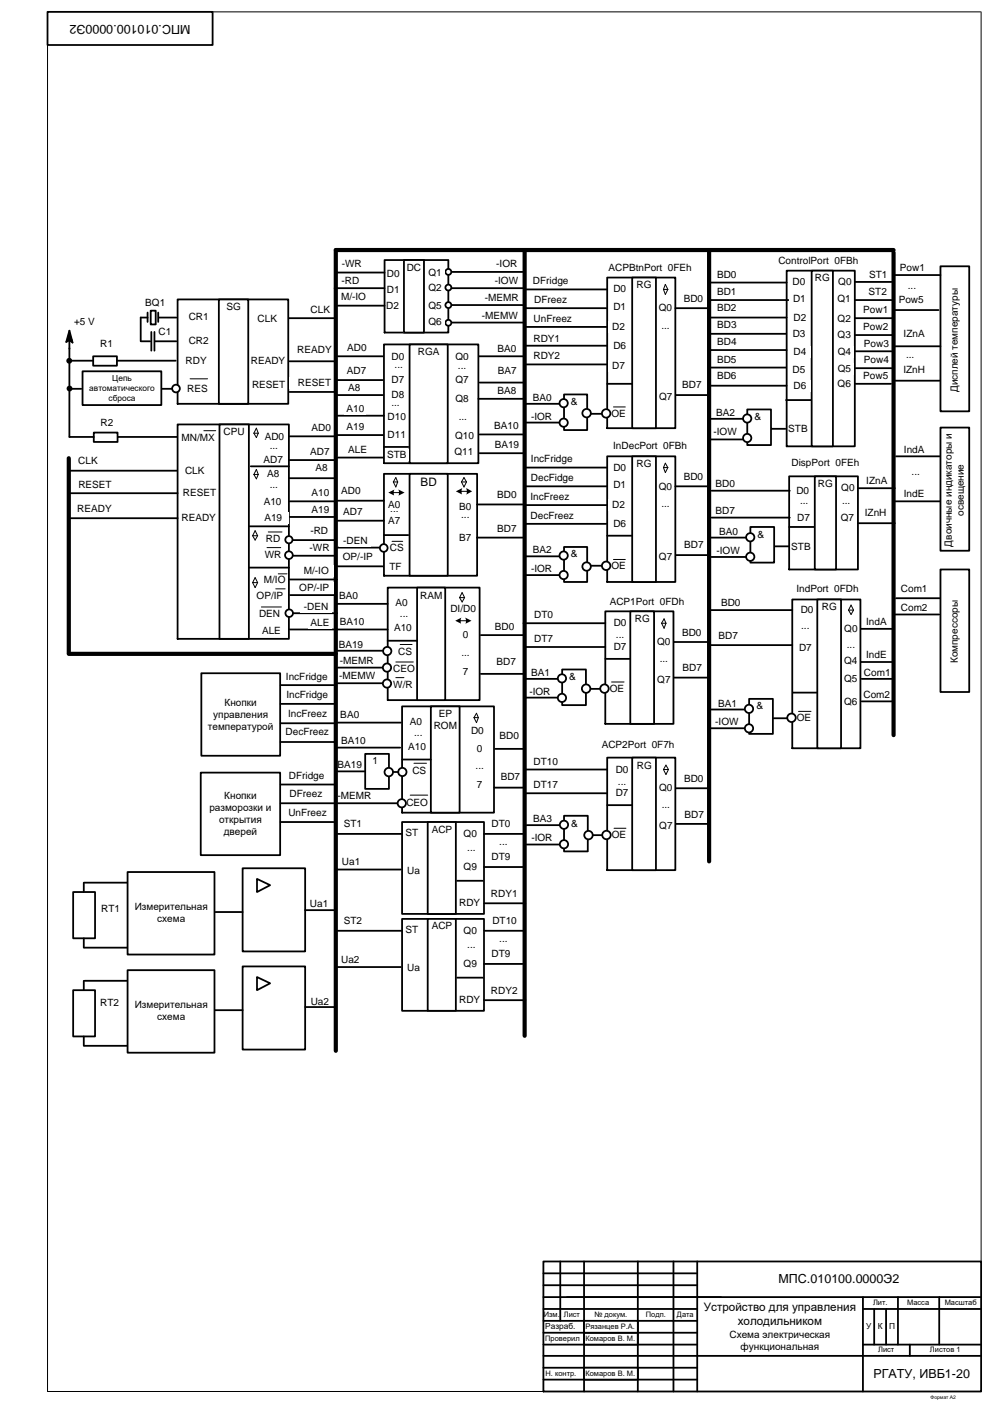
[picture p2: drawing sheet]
<svg xmlns="http://www.w3.org/2000/svg" width="420mm" height="594mm" viewBox="0 0 420 594" stroke-linecap="round" stroke-linejoin="round" font-family="sans-serif">
<defs><g id="words">
<g font-size="5.3">
<text x="80.6" y="10.4" transform="rotate(-180 80.6 10.4)">МПС.010100.0000Э2</text>
<text x="329.4" y="543.1">МПС.010100.0000Э2</text>
<text x="369.6" y="583.1">РГАТУ, ИВБ1-20</text>
</g>
<g font-size="4.9">
<text x="177.9" y="205.7">BD</text>
<text x="297.8" y="554.9">Устройство для управления</text>
<text x="312.1" y="560.9">холодильником</text>
</g>
<g font-size="4.2">
<text x="144.6" y="113.1">-WR</text>
<text x="210" y="112.9">-IOR</text>
<text x="329.3" y="111.8">ControlPort 0FBh</text>
<text x="163.7" y="117.1">D0</text>
<text x="172.1" y="114.6">DC</text>
<text x="181.3" y="116.6">Q1</text>
<text x="257.5" y="114.6">ACPBtnPort 0FEh</text>
<text x="303.4" y="117.8">BD0</text>
<text x="344.8" y="119.1">RG</text>
<text x="367.7" y="117.8">ST1</text>
<text x="380.8" y="114.6">Pow1</text>
<text x="144.5" y="120.1">-RD</text>
<text x="163.7" y="123.8">D1</text>
<text x="181.3" y="123.1">Q2</text>
<text x="209.4" y="120.1">-IOW</text>
<text x="225.5" y="120.1">DFridge</text>
<text x="259.5" y="123.7">D0</text>
<text x="269.3" y="122">RG</text>
<text x="303.4" y="124.8">BD1</text>
<text x="335.4" y="120.8">D0</text>
<text x="354.7" y="120.7">Q0</text>
<text x="367.5" y="125">ST2</text>
<text x="384.1" y="122.1">...</text>
<text x="61.5" y="129.6">BQ1</text>
<text x="95.8" y="131.1">SG</text>
<text x="144.3" y="127.1">M/-IO</text>
<text x="163.4" y="130.6">D2</text>
<text x="181.3" y="130.6">Q5</text>
<text x="205.1" y="127.6">-MEMR</text>
<text x="226" y="128.1">DFreez</text>
<text x="259.5" y="131.1">D1</text>
<text x="278.8" y="131.7">Q0</text>
<text x="289.3" y="127.8">BD0</text>
<text x="303.4" y="131.8">BD2</text>
<text x="335.5" y="127.8">D1</text>
<text x="354.3" y="127.8">Q1</text>
<text x="380.3" y="128.1">Pow5</text>
<text x="31.4" y="137.7">+5 V</text>
<text x="79.9" y="135.6">CR1</text>
<text x="109" y="136.2">CLK</text>
<text x="131.4" y="132.3">CLK</text>
<text x="181.3" y="137.6">Q6</text>
<text x="203.9" y="134.8">-MEMW</text>
<text x="225.8" y="136.1">UnFreez</text>
<text x="335.8" y="135.8">D2</text>
<text x="354.4" y="136.2">Q2</text>
<text x="365.3" y="132.7">Pow1</text>
<text x="67.1" y="141.8">C1</text>
<text x="259.1" y="139.6">D2</text>
<text x="279.9" y="139.1">...</text>
<text x="303.4" y="139">BD3</text>
<text x="335.4" y="142.8">D3</text>
<text x="354.4" y="143.3">Q3</text>
<text x="365.3" y="139.8">Pow2</text>
<text x="382.4" y="142.8">IZnA</text>
<text x="42.4" y="147">R1</text>
<text x="79.9" y="145.6">CR2</text>
<text x="125.8" y="149.2">READY</text>
<text x="146.9" y="148.7">AD0</text>
<text x="210.5" y="149.1">BA0</text>
<text x="225.7" y="144.8">RDY1</text>
<text x="259.5" y="147.6">D6</text>
<text x="303.4" y="146">BD4</text>
<text x="365.5" y="146.7">Pow3</text>
<text x="78.5" y="154.2">RDY</text>
<text x="106.1" y="154.2">READY</text>
<text x="165.7" y="152.2">D0</text>
<text x="166.9" y="155.7">...</text>
<text x="176.8" y="150.3">RGA</text>
<text x="192.7" y="152.2">Q0</text>
<text x="225.7" y="151.8">RDY2</text>
<text x="303.4" y="153.5">BD5</text>
<text x="335.8" y="150.3">D4</text>
<text x="354.5" y="150.2">Q4</text>
<text x="365.5" y="153.8">Pow4</text>
<text x="383.4" y="151.6">...</text>
<text x="146.8" y="158.2">AD7</text>
<text x="193.8" y="156.2">...</text>
<text x="210.6" y="158.1">BA7</text>
<text x="259.1" y="156.1">D7</text>
<text x="303.4" y="160.5">BD6</text>
<text x="335.3" y="157.8">D5</text>
<text x="354.5" y="157.3">Q5</text>
<text x="365.3" y="160.4">Pow5</text>
<text x="382.2" y="157.8">IZnH</text>
<text x="79.2" y="165.7">RES</text>
<text x="106.6" y="164.4">RESET</text>
<text x="126" y="163.2">RESET</text>
<text x="147.3" y="165.5">A8</text>
<text x="165.7" y="162.2">D7</text>
<text x="192.7" y="162.2">Q7</text>
<text x="210.5" y="166.6">BA8</text>
<text x="288.6" y="164.4">BD7</text>
<text x="335.8" y="164.8">D6</text>
<text x="354.4" y="163.9">Q6</text>
<text x="405.3" y="166" transform="rotate(-90 405.3 166)">Дисплей температуры</text>
<text x="165.6" y="171.8">...</text>
<text x="165.7" y="168.5">D8</text>
<text x="192.7" y="170.1">Q8</text>
<text x="225.4" y="169.7">BA0</text>
<text x="241.6" y="171.4">&amp;</text>
<text x="278.8" y="169.4">Q7</text>
<text x="146.6" y="174.3">A10</text>
<text x="164" y="177.8">D10</text>
<text x="194.1" y="177.6">...</text>
<text x="224.7" y="177.7">-IOR</text>
<text x="258.7" y="176.3">OE</text>
<text x="303.1" y="176.2">BA2</text>
<text x="319.3" y="177.9">&amp;</text>
<text x="42.5" y="180.2">R2</text>
<text x="94.6" y="184.2">CPU</text>
<text x="131.9" y="182.6">AD0</text>
<text x="146.6" y="181.8">A19</text>
<text x="164" y="185.3">D11</text>
<text x="192.5" y="185.6">Q10</text>
<text x="209.1" y="181.6">BA10</text>
<text x="301.9" y="184.2">-IOW</text>
<text x="333.5" y="182.8">STB</text>
<text x="76.8" y="186.6">MN/MX</text>
<text x="112" y="186.1">AD0</text>
<text x="114.1" y="190.1">...</text>
<text x="147.4" y="191.8">ALE</text>
<text x="209.3" y="189.6">BA19</text>
<text x="259.5" y="190.1">InDecPort 0FBh</text>
<text x="382.5" y="191.9">IndA</text>
<text x="33.1" y="196.6">CLK</text>
<text x="111.5" y="196.1">AD7</text>
<text x="131.2" y="192.6">AD7</text>
<text x="163.8" y="193.8">STB</text>
<text x="192.3" y="192.6">Q11</text>
<text x="224.7" y="195.7">IncFridge</text>
<text x="269.3" y="197.5">RG</text>
<text x="334.9" y="197.4">DispPort 0FEh</text>
<text x="78.3" y="200.6">CLK</text>
<text x="113" y="202.1">A8</text>
<text x="133.5" y="199.6">A8</text>
<text x="224.6" y="203.7">DecFidge</text>
<text x="259.5" y="199.2">D0</text>
<text x="289.3" y="203.3">BD0</text>
<text x="385.7" y="200.9">...</text>
<text x="33.2" y="206.6">RESET</text>
<text x="114.1" y="206.6">...</text>
<text x="144.4" y="209.1">AD0</text>
<text x="259.5" y="206.6">D1</text>
<text x="278.8" y="207.2">Q0</text>
<text x="302.7" y="206">BD0</text>
<text x="337" y="208.9">D0</text>
<text x="346" y="206.3">RG</text>
<text x="356" y="207.8">Q0</text>
<text x="366.5" y="204.9">IZnA</text>
<text x="77.4" y="210.1">RESET</text>
<text x="111.6" y="213.6">A10</text>
<text x="131.8" y="210.1">A10</text>
<text x="164.3" y="214.8">A0</text>
<text x="194.3" y="215.8">B0</text>
<text x="210.4" y="210.6">BD0</text>
<text x="224.5" y="211.7">IncFreez</text>
<text x="259.1" y="215.1">D2</text>
<text x="279.9" y="214.6">...</text>
<text x="338.5" y="213.4">...</text>
<text x="356.3" y="213.4">...</text>
<text x="382.4" y="210.5">IndE</text>
<text x="32.7" y="216.6">READY</text>
<text x="76.8" y="220.6">READY</text>
<text x="111.8" y="220.6">A19</text>
<text x="131.8" y="217.1">A19</text>
<text x="145.3" y="217.8">AD7</text>
<text x="164.3" y="221.8">A7</text>
<text x="165.1" y="216.8">...</text>
<text x="195.1" y="219.1">...</text>
<text x="224.5" y="219.7">DecFreez</text>
<text x="302.7" y="217.4">BD7</text>
<text x="337.3" y="220.4">D7</text>
<text x="355.7" y="220.4">Q7</text>
<text x="365.9" y="218.4">IZnH</text>
<text x="407.8" y="218.4" transform="rotate(-90 407.8 218.4)">освещение</text>
<text x="131.3" y="226.1">-RD</text>
<text x="210.4" y="225.1">BD7</text>
<text x="259.5" y="223.1">D6</text>
<text x="304.3" y="226.4">BA0</text>
<text x="320.6" y="227.6">&amp;</text>
<text x="112.5" y="229.6">RD</text>
<text x="131" y="233.1">-WR</text>
<text x="145.2" y="230.3">-DEN</text>
<text x="164.9" y="233.1">CS</text>
<text x="194.3" y="229.1">B7</text>
<text x="289.5" y="232.1">BD7</text>
<text x="334.8" y="232.9">STB</text>
<text x="402.7" y="231.3" transform="rotate(-90 402.7 231.3)">Двоичные индикаторы и</text>
<text x="112.1" y="236.1">WR</text>
<text x="145" y="237.1">OP/-IP</text>
<text x="225.4" y="234.2">BA2</text>
<text x="241.6" y="235.9">&amp;</text>
<text x="278.8" y="237.1">Q7</text>
<text x="303.2" y="234.4">-IOW</text>
<text x="128.6" y="243.1">M/-IO</text>
<text x="164.8" y="241.1">TF</text>
<text x="224.7" y="242.2">-IOR</text>
<text x="258.7" y="240.8">OE</text>
<text x="111.6" y="247">M/IO</text>
<text x="126.6" y="250.1">OP/-IP</text>
<text x="337" y="250.6">IndPort 0FDh</text>
<text x="381.2" y="250.8">Com1</text>
<text x="108.6" y="253.6">OP/IP</text>
<text x="143.5" y="253.6">BA0</text>
<text x="167.4" y="256.6">A0</text>
<text x="177.8" y="253.3">RAM</text>
<text x="258" y="255.9">ACP1Port 0FDh</text>
<text x="305.1" y="256.5">BD0</text>
<text x="109.6" y="261.3">DEN</text>
<text x="128.5" y="258.1">-DEN</text>
<text x="169.2" y="261.1">...</text>
<text x="190.6" y="259.1">DI/D0</text>
<text x="226.1" y="261.7">DT0</text>
<text x="268.6" y="263.4">RG</text>
<text x="338.8" y="259.4">D0</text>
<text x="347.7" y="258.4">RG</text>
<text x="381.2" y="258.8">Com2</text>
<text x="110.9" y="268.3">ALE</text>
<text x="131.4" y="264.8">ALE</text>
<text x="143.8" y="264.6">BA10</text>
<text x="166.7" y="267.1">A10</text>
<text x="209.4" y="266.6">BD0</text>
<text x="259.7" y="265.1">D0</text>
<text x="288.6" y="269.1">BD0</text>
<text x="339" y="266.1">...</text>
<text x="357.2" y="267.4">Q0</text>
<text x="366.5" y="264.5">IndA</text>
<text x="143.3" y="274.1">BA19</text>
<text x="195.8" y="270.1">0</text>
<text x="226.1" y="271.7">DT7</text>
<text x="259.7" y="275.1">D7</text>
<text x="260.6" y="270.1">...</text>
<text x="278.1" y="273">Q0</text>
<text x="304" y="270.3">BD7</text>
<text x="338.1" y="275.4">D7</text>
<text x="358.3" y="274.4">...</text>
<text x="143.8" y="280.8">-MEMR</text>
<text x="168.5" y="277.3">CS</text>
<text x="195.2" y="277.6">...</text>
<text x="210.1" y="281.6">BD7</text>
<text x="279.2" y="280.1">...</text>
<text x="357.2" y="281">Q4</text>
<text x="366.5" y="278.6">IndE</text>
<text x="405.3" y="280.7" transform="rotate(-90 405.3 280.7)">Компрессоры</text>
<text x="121" y="287.8">IncFridge</text>
<text x="143.5" y="287.6">-MEMW</text>
<text x="166.4" y="284.6">CEO</text>
<text x="195.8" y="285.6">7</text>
<text x="224.7" y="286.2">BA1</text>
<text x="240.9" y="287.9">&amp;</text>
<text x="288.8" y="284.1">BD7</text>
<text x="365.5" y="286.2">Com1</text>
<text x="166.4" y="291.1">W/R</text>
<text x="258" y="292.8">OE</text>
<text x="278.1" y="289.1">Q7</text>
<text x="357.2" y="288.7">Q5</text>
<text x="95" y="298.7">Кнопки</text>
<text x="121.2" y="295.3">IncFridge</text>
<text x="224" y="294.2">-IOR</text>
<text x="303.8" y="299">BA1</text>
<text x="357.2" y="298.5">Q6</text>
<text x="365.4" y="295.3">Com2</text>
<text x="90.2" y="303.8">управления</text>
<text x="121.9" y="303.3">IncFreez</text>
<text x="144" y="303.8">BA0</text>
<text x="185.6" y="303.6">EP</text>
<text x="320" y="300.2">&amp;</text>
<text x="337.1" y="305.2">OE</text>
<text x="88" y="308.8">температурой</text>
<text x="120.8" y="311.3">DecFreez</text>
<text x="173.4" y="306.8">A0</text>
<text x="175.2" y="311.3">...</text>
<text x="183.5" y="308.7">ROM</text>
<text x="199.3" y="310.6">D0</text>
<text x="302.6" y="307.1">-IOW</text>
<text x="144.3" y="314.8">BA10</text>
<text x="172.7" y="317.3">A10</text>
<text x="211.4" y="312.8">BD0</text>
<text x="254.6" y="316.5">ACP2Port 0F7h</text>
<text x="157.6" y="323.5">1</text>
<text x="201.8" y="318.1">0</text>
<text x="225.7" y="323.6">DT10</text>
<text x="122.2" y="329.8">DFridge</text>
<text x="142.8" y="325.3">BA19</text>
<text x="174.5" y="327.6">CS</text>
<text x="201.2" y="325.6">...</text>
<text x="260.5" y="327.1">D0</text>
<text x="269.4" y="325.3">RG</text>
<text x="201.8" y="333.6">7</text>
<text x="211.9" y="330.3">BD7</text>
<text x="225.7" y="333.6">DT17</text>
<text x="261.5" y="332.1">...</text>
<text x="278.9" y="335">Q0</text>
<text x="289.4" y="331.1">BD0</text>
<text x="94.9" y="338.2">Кнопки</text>
<text x="122.6" y="337.3">DFreez</text>
<text x="142.8" y="338.1">-MEMR</text>
<text x="172" y="341.3">CEO</text>
<text x="260.5" y="337.1">D7</text>
<text x="88.6" y="343.2">разморозки и</text>
<text x="122" y="345.3">UnFreez</text>
<text x="280" y="342">...</text>
<text x="289.6" y="346.1">BD7</text>
<text x="92.7" y="348.3">открытия</text>
<text x="94.7" y="353.4">дверей</text>
<text x="145.5" y="349.9">ST1</text>
<text x="171.5" y="353.9">ST</text>
<text x="182.6" y="352.4">ACP</text>
<text x="208" y="350.1">DT0</text>
<text x="225.5" y="348.1">BA3</text>
<text x="241.7" y="349.9">&amp;</text>
<text x="278.9" y="351">Q7</text>
<text x="196.2" y="354.1">Q0</text>
<text x="211.2" y="357.6">...</text>
<text x="224.8" y="356.1">-IOR</text>
<text x="258.9" y="354.8">OE</text>
<text x="197.7" y="360.1">...</text>
<text x="208" y="364.1">DT9</text>
<text x="144.7" y="366.1">Ua1</text>
<text x="172.3" y="369.9">Ua</text>
<text x="196.2" y="368.4">Q9</text>
<text x="194.3" y="383.6">RDY</text>
<text x="207.7" y="379.6">RDY1</text>
<text x="42.9" y="386.1">RT1</text>
<text x="57" y="385.4">Измерительная</text>
<text x="131.1" y="384.1">Ua1</text>
<text x="66.5" y="390.4">схема</text>
<text x="145.5" y="390.9">ST2</text>
<text x="171.5" y="394.9">ST</text>
<text x="182.6" y="393.4">ACP</text>
<text x="196.2" y="395.2">Q0</text>
<text x="208.3" y="391.2">DT10</text>
<text x="197.7" y="401.2">...</text>
<text x="211.2" y="398.7">...</text>
<text x="144.3" y="407.5">Ua2</text>
<text x="208" y="405.2">DT9</text>
<text x="172.3" y="410.9">Ua</text>
<text x="196.2" y="409.4">Q9</text>
<text x="42.4" y="426">RT2</text>
<text x="131.5" y="425.4">Ua2</text>
<text x="194.3" y="424.7">RDY</text>
<text x="207.7" y="420.7">RDY2</text>
<text x="57" y="426.9">Измерительная</text>
<text x="66.5" y="431.9">схема</text>
<text x="308.7" y="566.2">Схема электрическая</text>
<text x="313.4" y="571.2">функциональная</text>
</g>
<g font-size="3.5">
<text x="47.5" y="161.1">Цепь</text>
<text x="37.8" y="165.3">автоматического</text>
<text x="45.9" y="169.6">сброса</text>
<text x="230.7" y="562.6">Разраб.</text>
<text x="366.5" y="562.6">У</text>
<text x="371.5" y="562.6">К</text>
<text x="376.2" y="562.6">П</text>
</g>
<g font-size="3.2">
<text x="230.1" y="557.5">Изм.</text>
<text x="238.6" y="557.5">Лист</text>
<text x="251.5" y="557.5">№ докум.</text>
<text x="273.2" y="557.5">Подп.</text>
<text x="286.4" y="557.5">Дата</text>
<text x="369.4" y="552.5">Лит.</text>
<text x="383.8" y="552.5">Масса</text>
<text x="399.7" y="552.5">Масштаб</text>
<text x="247.7" y="562.5">Рязанцев Р.А.</text>
<text x="230.7" y="567.5">Проверил</text>
<text x="247.7" y="567.5">Комаров В. М.</text>
<text x="371.5" y="572.5">Лист</text>
<text x="393.5" y="572.5">Листов 1</text>
<text x="230.8" y="582.5">Н. контр.</text>
<text x="247.7" y="582.5">Комаров В. М.</text>
</g>
<text font-size="2.1" x="393.7" y="592.1">Формат А2</text>
</g></defs>
<path d="M122.2 184.7h20.1M122.5 194.7h19.8M122.2 212.2h19.9M122.5 218.8h19.6M105.6 222.8h16.6M122.2 235.2h20.1M122.5 228.6h19.3M122.5 259.6h20.1M122.8 251.9h19.5" fill="none" stroke="#000" stroke-width=".76"/>
<path d="M29.1 193.9v82.6" fill="none" stroke="#000" stroke-width="1.8"/>
<g fill="#fff">
<path d="M104 150.5h18.8v5.1h-18.8z" fill-rule="evenodd"/>
<path d="M102.7 160.6h21.9v5h-21.9z" fill-rule="evenodd"/>
<path d="M76.7 150.5h12.5v5.1h-12.5z" fill-rule="evenodd"/>
<path d="M75.9 161.9h15.1v5.1h-15.1z" fill-rule="evenodd"/>
<path d="M76.5 141.8h15v5h-15z" fill-rule="evenodd"/>
<path d="M76.5 131.8h15v5h-15z" fill-rule="evenodd"/>
</g>
<path d="M75.1 126.7h46.9v44.2h-46.9z" fill="none" stroke="#000" stroke-width=".76"/>
<path d="M92.6 126.7h12.4v44.2h-12.4z" fill-rule="evenodd" fill="#fff"/>
<path d="M59.5 134.4v9.8M67.2 134.4h7.4M92.6 126.7h12.4v44.2h-12.4zM49.5 152.7h24.8M59.5 144.5h4M64 140.5v7.9M65.4 140.5v7.9M65.6 144.5h9M122.5 152.9h19.8M64 164.6h10.1M122.5 165.9h19.6" fill="none" stroke="#000" stroke-width=".76"/>
<path d="M80.4 160.3h7.4" fill="none" stroke="#000" stroke-width=".42"/>
<path d="M63.8 131.5h2.1v5.8h-2.1z" fill-rule="evenodd" fill="#fff"/>
<path d="M59.5 134.4h2.9M62.4 132.3v4M63.8 131.5h2.1v5.8h-2.1zM66.9 132.3v4" fill="none" stroke="#000" stroke-width=".76"/>
<circle cx="74.5" cy="164.5" r="1.63" fill="#fff"/>
<circle cx="74.5" cy="164.5" r="1.63" fill="none" stroke="#000" stroke-width=".76"/>
<g fill="#fff">
<path d="M107.7 257.4h12.9v5.1h-12.9z" fill-rule="evenodd"/>
<path d="M107.7 249.8h13.2v5h-13.2z" fill-rule="evenodd"/>
<path d="M109.8 209.8h11.1v5h-11.1z" fill-rule="evenodd"/>
<path d="M109.3 198.2h12.7v5h-12.7z" fill-rule="evenodd"/>
<path d="M109.3 192.4h12.7v5h-12.7z" fill-rule="evenodd"/>
<path d="M109.8 182.3h12.4v5h-12.4z" fill-rule="evenodd"/>
<path d="M109.8 264.6h10.1v5h-10.1z" fill-rule="evenodd"/>
<path d="M109.3 243.2h13.7v5h-13.7z" fill-rule="evenodd"/>
<path d="M109.8 225.7h11.6v5h-11.6z" fill-rule="evenodd"/>
<path d="M109.8 232.3h11.6v5h-11.6z" fill-rule="evenodd"/>
<path d="M75.7 216.7h16.6v5h-16.6z" fill-rule="evenodd"/>
<path d="M76.5 206.4h16.1v5h-16.1z" fill-rule="evenodd"/>
<path d="M75.1 182.8h17.5v5.1h-17.5z" fill-rule="evenodd"/>
</g>
<path d="M75.1 179.7h47.1v90.7h-47.1z" fill="none" stroke="#000" stroke-width=".76"/>
<path d="M92.9 179.7h12.4v90.7h-12.4z" fill-rule="evenodd" fill="#fff"/>
<path d="M92.9 179.7h12.4v90.7h-12.4z" fill="none" stroke="#000" stroke-width=".76"/>
<path d="M86.3 182.3h5" fill="none" stroke="#000" stroke-width=".42"/>
<g fill="#fff">
<circle cx="122.4" cy="228.3" r=".39"/>
<circle cx="122.4" cy="234.8" r=".39"/>
<circle cx="122.4" cy="260" r=".5"/>
</g>
<circle cx="122.4" cy="260" r=".5" fill="none" stroke="#000" stroke-width=".76"/>
<path d="M110.6 256.9h8.5M116.7 249.2h3.9M117.7 242.9h3.7" fill="none" stroke="#000" stroke-width=".42"/>
<circle cx="122.2" cy="228.4" r="1.53" fill="#fff"/>
<circle cx="122.2" cy="228.4" r="1.53" fill="none" stroke="#000" stroke-width=".76"/>
<circle cx="122.2" cy="235" r="1.63" fill="#fff"/>
<circle cx="122.2" cy="235" r="1.63" fill="none" stroke="#000" stroke-width=".76"/>
<circle cx="122.4" cy="259.5" r="1.6" fill="#fff"/>
<g fill="none" stroke="#000" stroke-width=".76">
<path d="M122.2 134.7h20.1"/>
<circle cx="122.4" cy="259.5" r="1.6"/>
</g>
<path d="M29.1 276.8h113" fill="none" stroke="#000" stroke-width="1.8"/>
<g fill="#fff">
<path d="M76.7 196.8h11.4v5.1h-11.4z" fill-rule="evenodd"/>
<path d="M39.4 150.8h10.1v4h-10.1z" fill-rule="evenodd"/>
</g>
<path d="M39.4 150.8h10.1v4h-10.1z" fill="none" stroke="#000" stroke-width=".76"/>
<path d="M34.9 157.2h33.4v14.2h-33.4z" fill-rule="evenodd" fill="#fff"/>
<path d="M29.4 140l1.3 5-1.3-1.1-1.4 .8zM29 143.5h1.1a.54 .54 0 0 1-.5 .6 .54 .54 0 0 1-.6-.6zM29.4 140.8v44.1M29.4 141.6l-.8 2.9M29.4 141.3l1 3.2M29.4 143.9l.8 .3M29.4 142.9l.2 .5M29.4 152.7h10M34.9 157.2h33.4v14.2h-33.4zM29.4 164.6h5M49.7 184.9h25.2" fill="none" stroke="#000" stroke-width=".76"/>
<g fill="#000">
<path d="M29 143.5h1.1a.54 .54 0 0 1-.5 .6 .54 .54 0 0 1-.6-.6z" fill-rule="evenodd"/>
<circle cx="29.3" cy="152.7" r="1.24"/>
<circle cx="29.4" cy="164.5" r="1.24"/>
</g>
<path d="M39.7 183.1h10v4h-10z" fill-rule="evenodd" fill="#fff"/>
<path d="M29.4 184.9h10.3M39.7 183.1h10v4h-10z" fill="none" stroke="#000" stroke-width=".76"/>
<g fill="#fff">
<path d="M123.6 145.5h19v5h-19z" fill-rule="evenodd"/>
<path d="M122.2 159.5h22v5.1h-22z" fill-rule="evenodd"/>
<path d="M129.6 128.6h12v5h-12z" fill-rule="evenodd"/>
</g>
<path d="M142.1 105.8v339" fill="none" stroke="#000" stroke-width="1.8"/>
<path d="M28.8 199.2h46.1M28.8 208.8h46.3M29.1 219.3h46" fill="none" stroke="#000" stroke-width=".76"/>
<g fill="#fff">
<path d="M31 192.9h12.7v5h-12.7z" fill-rule="evenodd"/>
<path d="M31.5 202.7h17.7v5h-17.7z" fill-rule="evenodd"/>
<path d="M31.5 212.7h16.9v5.1h-16.9z" fill-rule="evenodd"/>
</g>
<path d="M122.5 266.4h19.8" fill="none" stroke="#000" stroke-width=".76"/>
<g fill="#fff">
<path d="M124.6 246.3h16.7v5.1h-16.7z" fill-rule="evenodd"/>
<path d="M127 254.3h13.2v5h-13.2z" fill-rule="evenodd"/>
</g>
<path d="M122.5 245.3h20.1" fill="none" stroke="#000" stroke-width=".76"/>
<g fill="#fff">
<path d="M126.5 239.2h14.8v5h-14.8z" fill-rule="evenodd"/>
<path d="M130.4 261.1h9.8v4.8h-9.8z" fill-rule="evenodd"/>
</g>
<path d="M106.1 197.4h16.1M105.6 240.2h16.6" fill="none" stroke="#000" stroke-width=".76"/>
<path d="M107.4 183.4l1.1-2.2 .8 2.2M107.4 183.4l1.1 1.8 .8-1.8M107.4 183.4h1.9" fill="none" stroke="#000" stroke-width=".42"/>
<path d="M109.3 216.7h12.7v5h-12.7z" fill-rule="evenodd" fill="#fff"/>
<path d="M107.4 200.8l1.1-2.1 .8 2.1M107.4 200.8l1.1 1.9 .8-1.9M107.4 200.8h1.9" fill="none" stroke="#000" stroke-width=".42"/>
<path d="M122.2 202.4h20.1" fill="none" stroke="#000" stroke-width=".76"/>
<g fill="#fff">
<path d="M130.7 222.2h9v5.1h-9z" fill-rule="evenodd"/>
<path d="M130.2 229.7h10.3v4.5h-10.3z" fill-rule="evenodd"/>
<path d="M131 213.3h9.2v5h-9.2z" fill-rule="evenodd"/>
<path d="M131 206.4h9v5h-9z" fill-rule="evenodd"/>
<path d="M131.5 195.8h9v5h-9z" fill-rule="evenodd"/>
<path d="M131.2 178.9h9.6v5h-9.6z" fill-rule="evenodd"/>
<path d="M129.9 188.9h10.9v4.8h-10.9z" fill-rule="evenodd"/>
</g>
<path d="M106.9 226.7l1-2.1 1.1 2.1M106.9 226.7l1 1.9 1.1-1.9M106.9 226.7h2.1M106.9 246.6l1-2.1 1.1 2.1M106.9 246.6l1 2.1 1.1-2.1M106.9 246.6h2.1" fill="none" stroke="#000" stroke-width=".42"/>
<path d="M85.2 285h33.3v34.9h-33.3z" fill-rule="evenodd" fill="#fff"/>
<path d="M85.2 285h33.3v34.9h-33.3zM118.8 290h23.3" fill="none" stroke="#000" stroke-width=".76"/>
<path d="M120.1 283.9h19.6v5h-19.6z" fill-rule="evenodd" fill="#fff"/>
<path d="M118.8 297.9h23.3" fill="none" stroke="#000" stroke-width=".76"/>
<path d="M120.1 291.6h19.9v5h-19.9z" fill-rule="evenodd" fill="#fff"/>
<path d="M118.8 306.1h23.5" fill="none" stroke="#000" stroke-width=".76"/>
<path d="M120.1 299.5h20.1v5h-20.1z" fill-rule="evenodd" fill="#fff"/>
<path d="M118.8 314.1h23.5" fill="none" stroke="#000" stroke-width=".76"/>
<path d="M120.1 307.4h19.9v5.1h-19.9z" fill-rule="evenodd" fill="#fff"/>
<path d="M113 231.8h5.8M113.5 225.2h5.8" fill="none" stroke="#000" stroke-width=".42"/>
<path d="M35.7 373.6h19.9M35.7 401.1h19.9" fill="none" stroke="#000" stroke-width=".76"/>
<path d="M31 377.6h9.2v19.5h-9.2z" fill-rule="evenodd" fill="#fff"/>
<path d="M31 377.6h9.2v19.5h-9.2zM35.5 373.6v4M35.5 397.1v4" fill="none" stroke="#000" stroke-width=".76"/>
<path d="M54 369.1h36.8v34.9h-36.8z" fill-rule="evenodd" fill="#fff"/>
<path d="M54 369.1h36.8v34.9h-36.8z" fill="none" stroke="#000" stroke-width=".76"/>
<path d="M102.7 367.5h26.4v35.2h-26.4z" fill-rule="evenodd" fill="#fff"/>
<path d="M102.7 367.5h26.4v35.2h-26.4zM91 386h11.7" fill="none" stroke="#000" stroke-width=".76"/>
<path d="M108.7 372l5.6 2.6-5.6 3z" fill="#fff"/>
<path d="M108.7 372l5.6 2.6-5.6 3z" fill="none" stroke="#000" stroke-width=".76"/>
<path d="M170.1 347.9h34.7v38.9h-34.7z" fill-rule="evenodd" fill="#fff"/>
<path d="M170.1 347.9h34.7v38.9h-34.7z" fill="none" stroke="#000" stroke-width=".76"/>
<path d="M181 347.9h11.9v38.9h-11.9z" fill-rule="evenodd" fill="#fff"/>
<path d="M188.6 115.1h33.1M190.8 122h31.2M142.9 353h27M181 347.9h11.9v38.9h-11.9zM205.1 353h16.9M193.4 372.8h10.9M205.1 367h16.9M129.1 385.2h13M205.1 382.3h17.1" fill="none" stroke="#000" stroke-width=".76"/>
<path d="M222 106.1v332.3" fill="none" stroke="#000" stroke-width="1.8"/>
<g fill="#fff">
<path d="M179.1 127h10.1v4.8h-10.1z" fill-rule="evenodd"/>
<path d="M179.1 119.3h10.1v5.1h-10.1z" fill-rule="evenodd"/>
<path d="M161.9 127h8.5v4.8h-8.5z" fill-rule="evenodd"/>
<path d="M162.7 120.1h7.4v5h-7.4z" fill-rule="evenodd"/>
<path d="M162.2 113.5h8.5v4.8h-8.5z" fill-rule="evenodd"/>
</g>
<path d="M162.7 110.1h27v30.7h-27z" fill="none" stroke="#000" stroke-width=".76"/>
<path d="M170.9 110.1h8.5v30.7h-8.5z" fill-rule="evenodd" fill="#fff"/>
<path d="M170.9 110.1h8.5v30.7h-8.5zM191 136.5h31M191.3 129.1h30.4" fill="none" stroke="#000" stroke-width=".76"/>
<circle cx="189.7" cy="115.1" r="1.25" fill="#fff"/>
<circle cx="189.7" cy="115.1" r="1.25" fill="none" stroke="#000" stroke-width=".76"/>
<circle cx="189.7" cy="121.7" r="1.25" fill="#fff"/>
<circle cx="189.7" cy="121.7" r="1.25" fill="none" stroke="#000" stroke-width=".76"/>
<circle cx="189.7" cy="129.1" r="1.25" fill="#fff"/>
<circle cx="189.7" cy="129.1" r="1.25" fill="none" stroke="#000" stroke-width=".76"/>
<circle cx="189.7" cy="136.6" r="1.25" fill="#fff"/>
<circle cx="189.7" cy="136.6" r="1.25" fill="none" stroke="#000" stroke-width=".76"/>
<g fill="#fff">
<path d="M143.7 116.4h9.2v5h-9.2z" fill-rule="evenodd"/>
<path d="M143.7 109.5h10.3v4.5h-10.3z" fill-rule="evenodd"/>
<path d="M143.1 123.3h13v5h-13z" fill-rule="evenodd"/>
</g>
<path d="M141.8 115.4h20.9M141.6 122h21.1M142.1 129.4h20.6" fill="none" stroke="#000" stroke-width=".76"/>
<g fill="#fff">
<path d="M180.2 133.9h7.9v5h-7.9z" fill-rule="evenodd"/>
<path d="M180.2 113h7.9v5h-7.9z" fill-rule="evenodd"/>
<path d="M190.5 148.4h10.1v5.1h-10.1z" fill-rule="evenodd"/>
<path d="M190.5 158.5h10.1v5h-10.1z" fill-rule="evenodd"/>
<path d="M190.8 173.8h10v5.1h-10z" fill-rule="evenodd"/>
<path d="M164.3 151.9h8.7v5h-8.7z" fill-rule="evenodd"/>
</g>
<path d="M162.5 145.8h39.9v50.3h-39.9z" fill="none" stroke="#000" stroke-width=".76"/>
<path d="M173.3 145.8h16.1v50.3h-16.1z" fill-rule="evenodd" fill="#fff"/>
<path d="M173.3 145.8h16.1v50.3h-16.1z" fill="none" stroke="#000" stroke-width=".76"/>
<g fill="#fff">
<path d="M164.3 148.4h7.9v5.1h-7.9z" fill-rule="evenodd"/>
<path d="M164.3 158.5h7.9v5h-7.9z" fill-rule="evenodd"/>
<path d="M164.3 164.6h7.9v5h-7.9z" fill-rule="evenodd"/>
<path d="M163.2 174.1h9.3v5h-9.3z" fill-rule="evenodd"/>
</g>
<path d="M142.9 150.8h19" fill="none" stroke="#000" stroke-width=".76"/>
<path d="M146 145h9.8v5h-9.8z" fill-rule="evenodd" fill="#fff"/>
<path d="M142.3 160.9h19.6" fill="none" stroke="#000" stroke-width=".76"/>
<path d="M145.3 154.5h11.1v5h-11.1z" fill-rule="evenodd" fill="#fff"/>
<path d="M142.9 167.2h19" fill="none" stroke="#000" stroke-width=".76"/>
<g fill="#fff">
<path d="M145.3 161.7h9v5h-9z" fill-rule="evenodd"/>
<path d="M163.2 181.5h9.3v5h-9.3z" fill-rule="evenodd"/>
</g>
<path d="M142.3 175.9h20.2" fill="none" stroke="#000" stroke-width=".76"/>
<path d="M145.8 170.7h9v5h-9z" fill-rule="evenodd" fill="#fff"/>
<path d="M141.8 184.1h20.4" fill="none" stroke="#000" stroke-width=".76"/>
<g fill="#fff">
<path d="M145.5 178.1h9.5v5h-9.5z" fill-rule="evenodd"/>
<path d="M163 190h9.8v5h-9.8z" fill-rule="evenodd"/>
</g>
<path d="M142.6 193.7h19.3M162.5 189.2h10.3" fill="none" stroke="#000" stroke-width=".76"/>
<g fill="#fff">
<path d="M146.3 188.1h10.1v5h-10.1z" fill-rule="evenodd"/>
<path d="M191.3 152.4h8.5v5h-8.5z" fill-rule="evenodd"/>
<path d="M191.6 181.8h10v5h-10z" fill-rule="evenodd"/>
<path d="M191.6 166.4h7.9v5h-7.9z" fill-rule="evenodd"/>
<path d="M191.6 188.9h9.5v5h-9.5z" fill-rule="evenodd"/>
</g>
<path d="M202.7 150.8h18.8" fill="none" stroke="#000" stroke-width=".76"/>
<g fill="#fff">
<path d="M161.9 213h10.1v5h-10.1z" fill-rule="evenodd"/>
<path d="M161.9 218h10.1v5h-10.1z" fill-rule="evenodd"/>
<path d="M191.8 211.9h10.1v5.1h-10.1z" fill-rule="evenodd"/>
<path d="M191.8 225.4h10.1v5.1h-10.1z" fill-rule="evenodd"/>
<path d="M191.8 216.4h10.1v2.9h-10.1z" fill-rule="evenodd"/>
<path d="M162.5 237.3h9.7v5.1h-9.7z" fill-rule="evenodd"/>
<path d="M161.9 211.1h10.1v5.1h-10.1z" fill-rule="evenodd"/>
<path d="M163 229.4h9.8v5h-9.8z" fill-rule="evenodd"/>
</g>
<path d="M162.5 200.6h39.4v43.1h-39.4z" fill="none" stroke="#000" stroke-width=".76"/>
<path d="M173.3 200.6h16.1v43.1h-16.1z" fill-rule="evenodd" fill="#fff"/>
<path d="M142.9 211.9h19.6M173.3 200.6h16.1v43.1h-16.1zM201.9 213.5h20.3M142.6 220.4h19.9M162.5 226.5h10.3M201.9 227.5h19.8" fill="none" stroke="#000" stroke-width=".76"/>
<path d="M166.2 208.5h2.9M166.4 204l1.1-1.9 .8 1.9M166.4 204l1.1 2.1 .8-2.1M166.4 204h1.9M195 208h2.9M195.3 204h2.1M195.3 204l1-1.9 1.1 1.9M195.3 204l1 2.1 1.1-2.1M165.9 229.1h4.5" fill="none" stroke="#000" stroke-width=".42"/>
<g fill="#000">
<path d="M164.3 208.5l2.7-1.3-.4 1.4 .4 1.2z" fill-rule="evenodd"/>
<path d="M168.5 207.2l2.7 1.3-2.6 1.4 .3-1.3z" fill-rule="evenodd"/>
<path d="M192.9 208l2.6-1.4-.2 1.5 .3 1.3z" fill-rule="evenodd"/>
<path d="M197.2 206.7l2.6 1.3-2.6 1.4 .4-1.3z" fill-rule="evenodd"/>
</g>
<g fill="#fff">
<path d="M143.7 205.3h9.8v5h-9.8z" fill-rule="evenodd"/>
<path d="M143.9 214h10.9v5.1h-10.9z" fill-rule="evenodd"/>
</g>
<path d="M142.1 239.7h19.8M142.1 231.8h20.4" fill="none" stroke="#000" stroke-width=".76"/>
<circle cx="162.4" cy="231.9" r="1.63" fill="#fff"/>
<circle cx="162.4" cy="231.9" r="1.63" fill="none" stroke="#000" stroke-width=".76"/>
<g fill="#fff">
<path d="M143.7 226.5h13.2v5h-13.2z" fill-rule="evenodd"/>
<path d="M143.9 233.4h14.8v5h-14.8z" fill-rule="evenodd"/>
</g>
<path d="M142.6 282.6h19.3" fill="none" stroke="#000" stroke-width=".76"/>
<g fill="#fff">
<path d="M165.6 287.3h9.8v5.1h-9.8z" fill-rule="evenodd"/>
<path d="M165.6 280.7h10.9v5h-10.9z" fill-rule="evenodd"/>
<path d="M165.9 257.4h10v4.8h-10z" fill-rule="evenodd"/>
<path d="M165.6 263.3h9.8v5h-9.8z" fill-rule="evenodd"/>
<path d="M192.1 266.4h9.8v4.8h-9.8z" fill-rule="evenodd"/>
<path d="M192.1 281.8h9.8v5h-9.8z" fill-rule="evenodd"/>
<path d="M192.1 273.8h9.8v5.1h-9.8z" fill-rule="evenodd"/>
<path d="M165.1 252.9h9.8v4.8h-9.8z" fill-rule="evenodd"/>
<path d="M166.4 273.3h10.1v5.6h-10.1z" fill-rule="evenodd"/>
</g>
<path d="M164 248.7h38.9v47.6h-38.9z" fill="none" stroke="#000" stroke-width=".76"/>
<path d="M176.5 248.7h11.9v47.6h-11.9z" fill-rule="evenodd" fill="#fff"/>
<path d="M176.5 248.7h11.9v47.6h-11.9zM142.3 266.4h21.7M142.6 275.4h19.6M164 271.2h12.5M203.5 268.8h18.2M142.3 289.2h19.6M203.5 285.2h18" fill="none" stroke="#000" stroke-width=".76"/>
<path d="M169.3 272.8h5.1M167.5 280.2h7.4M167.5 286.8h3.4" fill="none" stroke="#000" stroke-width=".42"/>
<circle cx="163.9" cy="275.6" r="1.75" fill="#fff"/>
<g fill="none" stroke="#000" stroke-width=".76">
<path d="M142.6 255.6h21.4"/>
<circle cx="163.9" cy="275.6" r="1.75"/>
</g>
<path d="M194.5 252.9l1-2.1 1.1 2.1M194.5 252.9l1 1.9 1.1-1.9M194.5 252.9h2.1M194.5 262.7h3.1" fill="none" stroke="#000" stroke-width=".42"/>
<path d="M142.1 105.8h236" fill="none" stroke="#000" stroke-width="1.8"/>
<g fill="#000">
<path d="M192.6 262.7l2.7-1.3-.4 1.4 .3 1.3z" fill-rule="evenodd"/>
<path d="M196.8 261.4l2.7 1.3-2.6 1.4 .3-1.3z" fill-rule="evenodd"/>
</g>
<circle cx="163.7" cy="282.6" r="1.75" fill="#fff"/>
<circle cx="163.7" cy="282.6" r="1.75" fill="none" stroke="#000" stroke-width=".76"/>
<circle cx="163.7" cy="289.3" r="1.75" fill="#fff"/>
<g fill="none" stroke="#000" stroke-width=".76">
<path d="M142.3 340h26"/>
<circle cx="163.7" cy="289.3" r="1.75"/>
</g>
<g fill="#fff">
<path d="M171.2 337.6h10.8v4.8h-10.8z" fill-rule="evenodd"/>
<path d="M172 307.4h10v5.1h-10z" fill-rule="evenodd"/>
<path d="M171.4 313.5h10.1v5.1h-10.1z" fill-rule="evenodd"/>
<path d="M197.9 314.3h10.1v5.1h-10.1z" fill-rule="evenodd"/>
<path d="M197.9 329.9h10.1v5.1h-10.1z" fill-rule="evenodd"/>
<path d="M197.9 322h10.1v4.8h-10.1z" fill-rule="evenodd"/>
<path d="M170.9 302.9h10.1v5.1h-10.1z" fill-rule="evenodd"/>
<path d="M172.5 323.6h9.8v5.5h-9.8z" fill-rule="evenodd"/>
</g>
<path d="M170.1 299h38.9v45h-38.9z" fill="none" stroke="#000" stroke-width=".76"/>
<path d="M182.3 299h12.2v45h-12.2z" fill-rule="evenodd" fill="#fff"/>
<path d="M182.3 299h12.2v45h-12.2zM142.9 316.4h26.4M209.5 317h12.5M142.6 326.5h11.7M170.1 321.5h12.2M209.3 333.4h12.7" fill="none" stroke="#000" stroke-width=".76"/>
<path d="M173.6 336.5h7.4M175.2 323.1h5.2" fill="none" stroke="#000" stroke-width=".42"/>
<circle cx="170.3" cy="326.7" r="1.75" fill="#fff"/>
<g fill="none" stroke="#000" stroke-width=".76">
<path d="M142.9 305.9h26.7"/>
<circle cx="170.3" cy="326.7" r="1.75"/>
</g>
<path d="M200.6 303.7l1-1.8 .8 1.8M200.6 303.7l1 2.2 .8-2.2M200.6 303.7h1.8" fill="none" stroke="#000" stroke-width=".42"/>
<circle cx="170" cy="340" r="1.75" fill="#fff"/>
<g fill="none" stroke="#000" stroke-width=".76">
<path d="M202.4 168.8h19.1M202.9 161.9h19.1"/>
<circle cx="170" cy="340" r="1.75"/>
</g>
<g fill="#fff">
<path d="M209.5 145.3h9.8v5h-9.8z" fill-rule="evenodd"/>
<path d="M209.8 154.3h9.8v5h-9.8z" fill-rule="evenodd"/>
</g>
<path d="M202.9 183.9h19.1M202.9 191.8h19.1" fill="none" stroke="#000" stroke-width=".76"/>
<g fill="#fff">
<path d="M209.5 163h9.8v4.7h-9.8z" fill-rule="evenodd"/>
<path d="M208 177.8h12.4v5h-12.4z" fill-rule="evenodd"/>
<path d="M208.2 186h12.5v4.8h-12.5z" fill-rule="evenodd"/>
</g>
<path d="M326 231.2h7.6" fill="none" stroke="#000" stroke-width=".76"/>
<g fill="#fff">
<path d="M335.8 216.7h8.7v5h-8.7z" fill-rule="evenodd"/>
<path d="M336 209.5h8.8v5.1h-8.8z" fill-rule="evenodd"/>
<path d="M335.2 205.1h8.8v5h-8.8z" fill-rule="evenodd"/>
<path d="M334.2 229.1h9.5v5.1h-9.5z" fill-rule="evenodd"/>
</g>
<path d="M301.1 207.7h33.1M301.1 219.1h33.1M300 227.5h19.9M300.6 235.7h18.5M363 221.5h15.6" fill="none" stroke="#000" stroke-width=".76"/>
<path d="M317.5 223h10.1v15.1h-10.1z" fill-rule="evenodd" fill="#fff"/>
<path d="M317.5 223h10.1v15.1h-10.1z" fill="none" stroke="#000" stroke-width=".76"/>
<path d="M354.8 204h7.9v5h-7.9z" fill-rule="evenodd" fill="#fff"/>
<path d="M333.9 201.6h29.1v39.4h-29.1zM333.9 223h10.9" fill="none" stroke="#000" stroke-width=".76"/>
<path d="M344.8 201.6h8.9v39.4h-8.9z" fill-rule="evenodd" fill="#fff"/>
<path d="M344.8 201.6h8.9v39.4h-8.9z" fill="none" stroke="#000" stroke-width=".76"/>
<circle cx="317.4" cy="227.4" r="1.75" fill="#fff"/>
<circle cx="317.4" cy="227.4" r="1.75" fill="none" stroke="#000" stroke-width=".76"/>
<circle cx="317.4" cy="235.7" r="1.75" fill="#fff"/>
<g fill="none" stroke="#000" stroke-width=".76">
<path d="M363 206.6h15.6"/>
<circle cx="317.4" cy="235.7" r="1.75"/>
</g>
<path d="M354.8 216.7h7.4v5h-7.4z" fill-rule="evenodd" fill="#fff"/>
<path d="M300 106.6v258" fill="none" stroke="#000" stroke-width="1.8"/>
<path d="M354.5 209.5h7.2v5.1h-7.2z" fill-rule="evenodd" fill="#fff"/>
<path d="M378.1 106.9v204.2" fill="none" stroke="#000" stroke-width="1.8"/>
<path d="M397.9 112.7h12.2v61.4h-12.2z" fill-rule="evenodd" fill="#fff"/>
<path d="M378.1 116.4h19.8M397.9 112.7h12.2v61.4h-12.2zM378.1 131.2h19" fill="none" stroke="#000" stroke-width=".76"/>
<path d="M382.3 118.3h7.2v5h-7.2z" fill-rule="evenodd" fill="#fff"/>
<path d="M378.9 146.6h19M378.9 161.1h18.8" fill="none" stroke="#000" stroke-width=".76"/>
<g fill="#fff">
<path d="M381.5 147.9h7.2v5h-7.2z" fill-rule="evenodd"/>
<path d="M397.9 181h12.2v52.1h-12.2z" fill-rule="evenodd"/>
</g>
<path d="M379.1 193.1h18.6M397.9 181h12.2v52.1h-12.2zM378.9 212.2h18.8" fill="none" stroke="#000" stroke-width=".76"/>
<path d="M20.1 11.9v577.1h271.5M24.9 5h390M415.1 5v528.9" fill="none" stroke="#000" stroke-width=".42"/>
<path d="M20.1 5h69.9v14h-69.9z" fill-rule="evenodd" fill="#fff"/>
<path d="M20.1 5h69.9v14h-69.9z" fill="none" stroke="#000" stroke-width=".76"/>
<g fill="#fff">
<path d="M295 533.9h120.1v15.1h-120.1z" fill-rule="evenodd"/>
<path d="M295 549h70.1v24.9h-70.1z" fill-rule="evenodd"/>
<path d="M365.1 573.9h50v15.1h-50z" fill-rule="evenodd"/>
</g>
<g fill="none" stroke="#000" stroke-width=".76">
<path d="M229.9 533.9h185.2v55.1h-185.2zM229.9 539h65.1M237.1 533.9v25.2M295 533.9v55.1M229.9 549h185.2M229.9 554h65.1M229.9 559.1h65.1M229.9 544h65.1M365.1 554h50M365.1 549v40M369.9 554v15.1M374.9 554v15.1"/>
<path d="M379.9 549v20.1M397.4 549v20.1M229.9 564.1h65.1M229.9 569.1h65.1M229.9 573.9h185.2M229.9 578.9h65.1M365.1 569.1h50M385 569.1v4.8M229.9 583.9h65.1"/>
</g>
<path d="M247.1 564.1h22.8v5h-22.8z" fill-rule="evenodd" fill="#fff"/>
<path d="M247.1 533.9v55.1M269.9 533.9v55.1M285 533.9v55.1M247.1 564.1h22.8v5h-22.8z" fill="none" stroke="#000" stroke-width=".76"/>
<path d="M247.1 559.1h22.8v5h-22.8z" fill-rule="evenodd" fill="#fff"/>
<path d="M247.1 559.1h22.8v5h-22.8z" fill="none" stroke="#000" stroke-width=".76"/>
<path d="M247.1 578.9h22.8v5h-22.8z" fill-rule="evenodd" fill="#fff"/>
<path d="M35.7 415.1h19.9M35.7 442.6h19.9M247.1 578.9h22.8v5h-22.8z" fill="none" stroke="#000" stroke-width=".76"/>
<path d="M31 419.1h9.2v19.6h-9.2z" fill-rule="evenodd" fill="#fff"/>
<path d="M31 419.1h9.2v19.6h-9.2zM35.5 415.1v4M35.5 438.7v3.9" fill="none" stroke="#000" stroke-width=".76"/>
<path d="M54 410.6h36.8v35h-36.8z" fill-rule="evenodd" fill="#fff"/>
<path d="M54 410.6h36.8v35h-36.8z" fill="none" stroke="#000" stroke-width=".76"/>
<path d="M102.7 409h26.4v35.2h-26.4z" fill-rule="evenodd" fill="#fff"/>
<path d="M102.7 409h26.4v35.2h-26.4zM91 427.6h11.7" fill="none" stroke="#000" stroke-width=".76"/>
<path d="M108.7 413.5l5.6 2.7-5.6 2.9z" fill="#fff"/>
<path d="M108.7 413.5l5.6 2.7-5.6 2.9z" fill="none" stroke="#000" stroke-width=".76"/>
<path d="M170.1 388.9h34.7v38.9h-34.7z" fill-rule="evenodd" fill="#fff"/>
<path d="M170.1 388.9h34.7v38.9h-34.7z" fill="none" stroke="#000" stroke-width=".76"/>
<path d="M181 388.9h11.9v38.9h-11.9z" fill-rule="evenodd" fill="#fff"/>
<path d="M142.9 394h27M181 388.9h11.9v38.9h-11.9zM205.1 394h16.9M193.4 413.8h10.9M205.1 408h16.9M129.1 426.2h13M205.1 423.3h17.1" fill="none" stroke="#000" stroke-width=".76"/>
<path d="M84.9 327h33.6v34.9h-33.6z" fill-rule="evenodd" fill="#fff"/>
<path d="M84.9 327h33.6v34.9h-33.6zM118.8 332.1h23.3" fill="none" stroke="#000" stroke-width=".76"/>
<path d="M120.1 326h19.3v5h-19.3z" fill-rule="evenodd" fill="#fff"/>
<path d="M118.8 340h23" fill="none" stroke="#000" stroke-width=".76"/>
<path d="M120.1 333.4h18.8v5h-18.8z" fill-rule="evenodd" fill="#fff"/>
<path d="M118.8 347.9h23.5" fill="none" stroke="#000" stroke-width=".76"/>
<path d="M120.1 341.6h20.1v5h-20.1z" fill-rule="evenodd" fill="#fff"/>
<path d="M249 175.2h7.4" fill="none" stroke="#000" stroke-width=".76"/>
<path d="M257.4 172.5h8.8v5h-8.8z" fill-rule="evenodd" fill="#fff"/>
<path d="M259.6 172.2h5" fill="none" stroke="#000" stroke-width=".42"/>
<path d="M222 122.5h34.6M221.7 170.9h19.1M222 178.9h18.2" fill="none" stroke="#000" stroke-width=".76"/>
<path d="M238.7 167h9.7v15h-9.7z" fill-rule="evenodd" fill="#fff"/>
<path d="M238.7 167h9.7v15h-9.7z" fill="none" stroke="#000" stroke-width=".76"/>
<g fill="#fff">
<path d="M277.8 135.2h7.7v5h-7.7z" fill-rule="evenodd"/>
<path d="M277.8 128.1h7.7v4.7h-7.7z" fill-rule="evenodd"/>
</g>
<path d="M256.9 117.5h28.9v63.7h-28.9zM256.9 162.5h10.6" fill="none" stroke="#000" stroke-width=".76"/>
<path d="M267.5 117.5h10v63.7h-10z" fill-rule="evenodd" fill="#fff"/>
<path d="M267.5 117.5h10v63.7h-10zM285.8 130.4h14" fill="none" stroke="#000" stroke-width=".76"/>
<circle cx="256.5" cy="175" r="1.79" fill="#fff"/>
<circle cx="256.5" cy="175" r="1.79" fill="none" stroke="#000" stroke-width=".76"/>
<circle cx="238.5" cy="170.7" r="1.75" fill="#fff"/>
<circle cx="238.5" cy="170.7" r="1.75" fill="none" stroke="#000" stroke-width=".76"/>
<circle cx="238.5" cy="178.9" r="1.75" fill="#fff"/>
<circle cx="238.5" cy="178.9" r="1.75" fill="none" stroke="#000" stroke-width=".76"/>
<path d="M280.7 122.5l.8-2.1 1.1 2.1M280.7 122.5l.8 2.1 1.1-2.1M280.7 122.5h1.9" fill="none" stroke="#000" stroke-width=".42"/>
<g fill="#fff">
<path d="M258 143.9h8.7v5.1h-8.7z" fill-rule="evenodd"/>
<path d="M257.4 152.4h8.8v5h-8.8z" fill-rule="evenodd"/>
<path d="M258 127.3h8.7v5h-8.7z" fill-rule="evenodd"/>
<path d="M258 119.9h8.7v5h-8.7z" fill-rule="evenodd"/>
<path d="M257.4 135.7h8.8v5.1h-8.8z" fill-rule="evenodd"/>
</g>
<path d="M222 130.4h34.6M222 138.4h34.6" fill="none" stroke="#000" stroke-width=".76"/>
<g fill="#fff">
<path d="M224.1 116.7h18v4.5h-18z" fill-rule="evenodd"/>
<path d="M223.6 124.4h18.8v5h-18.8z" fill-rule="evenodd"/>
<path d="M223.8 132.3h20.1v5h-20.1z" fill-rule="evenodd"/>
</g>
<path d="M222 146.3h34.6M222 154.3h34.6M249 239.4h7.4" fill="none" stroke="#000" stroke-width=".76"/>
<path d="M257.4 237.1h8.8v5h-8.8z" fill-rule="evenodd" fill="#fff"/>
<path d="M259.6 236.8h5" fill="none" stroke="#000" stroke-width=".42"/>
<path d="M222 197.9h34.6M221.7 235.5h19.1M285.8 234.9h14M222 243.4h18.2" fill="none" stroke="#000" stroke-width=".76"/>
<path d="M238.7 231.5h9.7v14.8h-9.7z" fill-rule="evenodd" fill="#fff"/>
<path d="M238.7 231.5h9.7v14.8h-9.7z" fill="none" stroke="#000" stroke-width=".76"/>
<g fill="#fff">
<path d="M277.8 233.4h7.7v5h-7.7z" fill-rule="evenodd"/>
<path d="M277.8 210.9h7.7v5h-7.7z" fill-rule="evenodd"/>
<path d="M277.8 203.5h7.7v5h-7.7z" fill-rule="evenodd"/>
</g>
<path d="M256.9 193.1h28.9v53.2h-28.9zM256.9 226.7h10.6" fill="none" stroke="#000" stroke-width=".76"/>
<path d="M267.5 193.1h10v53.2h-10z" fill-rule="evenodd" fill="#fff"/>
<path d="M267.5 193.1h10v53.2h-10zM285.8 205.8h14" fill="none" stroke="#000" stroke-width=".76"/>
<circle cx="256.5" cy="239.5" r="1.79" fill="#fff"/>
<circle cx="256.5" cy="239.5" r="1.79" fill="none" stroke="#000" stroke-width=".76"/>
<circle cx="238.5" cy="235.1" r="1.75" fill="#fff"/>
<circle cx="238.5" cy="235.1" r="1.75" fill="none" stroke="#000" stroke-width=".76"/>
<circle cx="238.5" cy="243.4" r="1.75" fill="#fff"/>
<circle cx="238.5" cy="243.4" r="1.75" fill="none" stroke="#000" stroke-width=".76"/>
<path d="M280.7 197.9l.8-1.8 1.1 1.8M280.7 197.9l.8 2.1 1.1-2.1M280.7 197.9h1.9" fill="none" stroke="#000" stroke-width=".42"/>
<g fill="#fff">
<path d="M258 219.3h8.7v5.1h-8.7z" fill-rule="evenodd"/>
<path d="M258 202.9h8.7v5.1h-8.7z" fill-rule="evenodd"/>
<path d="M258 195.5h8.7v4.8h-8.7z" fill-rule="evenodd"/>
<path d="M257.4 211.4h8.8v5h-8.8z" fill-rule="evenodd"/>
</g>
<path d="M286 167.2h14M222 205.8h34.6M222 213.8h34.6M222 221.7h34.6" fill="none" stroke="#000" stroke-width=".76"/>
<g fill="#fff">
<path d="M278.1 165.6h7.1v5.1h-7.1z" fill-rule="evenodd"/>
<path d="M223.6 191.8h19.8v5h-19.8z" fill-rule="evenodd"/>
<path d="M223.6 200h20.1v5.1h-20.1z" fill-rule="evenodd"/>
<path d="M223.6 208h18.2v5h-18.2z" fill-rule="evenodd"/>
<path d="M223.6 215.9h20.1v5h-20.1z" fill-rule="evenodd"/>
</g>
<path d="M327.3 304h7.7" fill="none" stroke="#000" stroke-width=".76"/>
<g fill="#fff">
<path d="M337.1 255.6h8.7v5h-8.7z" fill-rule="evenodd"/>
<path d="M335.8 301.4h8.7v5h-8.7z" fill-rule="evenodd"/>
</g>
<path d="M337.9 301.1h5.3" fill="none" stroke="#000" stroke-width=".42"/>
<path d="M300.6 258.2h34.6M364.3 280.2h14.1M300 300.3h19.4M300.6 308.2h18" fill="none" stroke="#000" stroke-width=".76"/>
<path d="M317 295.8h10v14.8h-10z" fill-rule="evenodd" fill="#fff"/>
<path d="M317 295.8h10v14.8h-10z" fill="none" stroke="#000" stroke-width=".76"/>
<g fill="#fff">
<path d="M356.1 277.3h7.7v5h-7.7z" fill-rule="evenodd"/>
<path d="M356.1 270.7h8v5h-8z" fill-rule="evenodd"/>
<path d="M356.1 263.5h7.7v5.1h-7.7z" fill-rule="evenodd"/>
</g>
<path d="M335.2 253.7h28.9v63h-28.9zM335.5 293.2h10.6" fill="none" stroke="#000" stroke-width=".76"/>
<path d="M345.8 253.7h10.1v63h-10.1z" fill-rule="evenodd" fill="#fff"/>
<path d="M345.8 253.7h10.1v63h-10.1zM364.3 266.2h13.3" fill="none" stroke="#000" stroke-width=".76"/>
<circle cx="334.9" cy="303.8" r="1.79" fill="#fff"/>
<circle cx="334.9" cy="303.8" r="1.79" fill="none" stroke="#000" stroke-width=".76"/>
<circle cx="316.9" cy="300" r="1.75" fill="#fff"/>
<circle cx="316.9" cy="300" r="1.75" fill="none" stroke="#000" stroke-width=".76"/>
<circle cx="316.9" cy="308.3" r="1.75" fill="#fff"/>
<g fill="none" stroke="#000" stroke-width=".76">
<path d="M300 273h35.2"/>
<circle cx="316.9" cy="308.3" r="1.75"/>
</g>
<path d="M359 258.2l1.1-2.1 1.1 2.1M359 258.2l1.1 1.9 1.1-1.9M359 258.2h2.2" fill="none" stroke="#000" stroke-width=".42"/>
<g fill="#fff">
<path d="M303.2 266.4h10.1v5.1h-10.1z" fill-rule="evenodd"/>
<path d="M336.3 271.7h9v5.1h-9z" fill-rule="evenodd"/>
<path d="M336.8 262.2h8v5h-8z" fill-rule="evenodd"/>
</g>
<path d="M248.2 291.6h7.7" fill="none" stroke="#000" stroke-width=".76"/>
<g fill="#fff">
<path d="M258 271.5h8.7v4.7h-8.7z" fill-rule="evenodd"/>
<path d="M258 266.4h8.7v5.1h-8.7z" fill-rule="evenodd"/>
<path d="M258 261.4h8.7v5h-8.7z" fill-rule="evenodd"/>
<path d="M256.6 289.2h8.8v4.8h-8.8z" fill-rule="evenodd"/>
</g>
<path d="M258.8 288.7h5.3" fill="none" stroke="#000" stroke-width=".42"/>
<path d="M221.5 263.8h34.6M221.7 273.8h34.4M222 295.3h17.4M222 287.3h18.2M285.2 286.8h14" fill="none" stroke="#000" stroke-width=".76"/>
<path d="M237.9 283.4h10v15h-10z" fill-rule="evenodd" fill="#fff"/>
<path d="M237.9 283.4h10v15h-10z" fill="none" stroke="#000" stroke-width=".76"/>
<g fill="#fff">
<path d="M277 285.2h7.7v5h-7.7z" fill-rule="evenodd"/>
<path d="M277 276.2h7.7v5.1h-7.7z" fill-rule="evenodd"/>
<path d="M277 269.3h7.7v5.1h-7.7z" fill-rule="evenodd"/>
</g>
<path d="M256.1 258.8h28.9v47.6h-28.9zM256.1 278.9h10.6" fill="none" stroke="#000" stroke-width=".76"/>
<path d="M266.7 258.8h10.1v47.6h-10.1z" fill-rule="evenodd" fill="#fff"/>
<path d="M266.7 258.8h10.1v47.6h-10.1zM285.2 271.7h14" fill="none" stroke="#000" stroke-width=".76"/>
<circle cx="255.8" cy="291.5" r="1.79" fill="#fff"/>
<circle cx="255.8" cy="291.5" r="1.79" fill="none" stroke="#000" stroke-width=".76"/>
<circle cx="237.8" cy="287.1" r="1.75" fill="#fff"/>
<circle cx="237.8" cy="287.1" r="1.75" fill="none" stroke="#000" stroke-width=".76"/>
<circle cx="237.8" cy="295.4" r="1.75" fill="#fff"/>
<g fill="none" stroke="#000" stroke-width=".76">
<path d="M324.9 181.5h7.4"/>
<circle cx="237.8" cy="295.4" r="1.75"/>
</g>
<path d="M279.9 263.8l1.1-1.9 .8 1.9M279.9 263.8l1.1 2.1 .8-2.1M279.9 263.8h1.9" fill="none" stroke="#000" stroke-width=".42"/>
<g fill="#fff">
<path d="M334.2 132h8.7v5.1h-8.7z" fill-rule="evenodd"/>
<path d="M333.6 116.9h8.8v5.1h-8.8z" fill-rule="evenodd"/>
<path d="M332.8 179.1h9.6v5h-9.6z" fill-rule="evenodd"/>
</g>
<path d="M300.6 119.6h32.2M300.6 134.4h32.2M361.7 134.7h16.1M300.6 177.3h18M300 186h17.8" fill="none" stroke="#000" stroke-width=".76"/>
<path d="M316.2 173.3h10v15.1h-10z" fill-rule="evenodd" fill="#fff"/>
<path d="M316.2 173.3h10v15.1h-10z" fill="none" stroke="#000" stroke-width=".76"/>
<path d="M353.7 116.9h7.7v5.1h-7.7z" fill-rule="evenodd" fill="#fff"/>
<path d="M332.8 114.6h28.9v74.3h-28.9zM332.6 169.3h10.8" fill="none" stroke="#000" stroke-width=".76"/>
<path d="M343.4 114.6h9v74.3h-9z" fill-rule="evenodd" fill="#fff"/>
<path d="M343.4 114.6h9v74.3h-9zM361.9 127h15.4" fill="none" stroke="#000" stroke-width=".76"/>
<circle cx="316.2" cy="177.1" r="1.75" fill="#fff"/>
<circle cx="316.2" cy="177.1" r="1.75" fill="none" stroke="#000" stroke-width=".76"/>
<circle cx="316.2" cy="185.4" r="1.75" fill="#fff"/>
<circle cx="316.2" cy="185.4" r="1.75" fill="none" stroke="#000" stroke-width=".76"/>
<path d="M353.5 124.1h7.4v5h-7.4z" fill-rule="evenodd" fill="#fff"/>
<path d="M361.7 119.3h15.9" fill="none" stroke="#000" stroke-width=".76"/>
<g fill="#fff">
<path d="M353.5 132.3h7.4v5h-7.4z" fill-rule="evenodd"/>
<path d="M366.4 121.2h10.1v5h-10.1z" fill-rule="evenodd"/>
<path d="M364.3 128.9h12.5v5h-12.5z" fill-rule="evenodd"/>
</g>
<path d="M300.3 127h33.3" fill="none" stroke="#000" stroke-width=".76"/>
<g fill="#fff">
<path d="M334.2 124.1h8.2v5h-8.2z" fill-rule="evenodd"/>
<path d="M334.2 146.6h8.7v5h-8.7z" fill-rule="evenodd"/>
</g>
<path d="M300.3 141.3h32.3M300.6 148.2h32.2" fill="none" stroke="#000" stroke-width=".76"/>
<path d="M334.2 138.9h7.9v5h-7.9z" fill-rule="evenodd" fill="#fff"/>
<path d="M361.7 141.8h16.4" fill="none" stroke="#000" stroke-width=".76"/>
<g fill="#fff">
<path d="M353.5 139.4h7.4v5.1h-7.4z" fill-rule="evenodd"/>
<path d="M364.3 136h12.5v5h-12.5z" fill-rule="evenodd"/>
</g>
<path d="M361.9 148.7h15.4" fill="none" stroke="#000" stroke-width=".76"/>
<g fill="#fff">
<path d="M353.5 146.3h7.7v5h-7.7z" fill-rule="evenodd"/>
<path d="M364.6 142.9h12.4v5h-12.4z" fill-rule="evenodd"/>
</g>
<path d="M361.9 155.8h15.4" fill="none" stroke="#000" stroke-width=".76"/>
<g fill="#fff">
<path d="M353.5 153.5h7.7v5h-7.7z" fill-rule="evenodd"/>
<path d="M364.6 150h12.4v5h-12.4z" fill-rule="evenodd"/>
</g>
<path d="M361.7 162.5h15.3" fill="none" stroke="#000" stroke-width=".76"/>
<g fill="#fff">
<path d="M353.5 160.1h7.4v5h-7.4z" fill-rule="evenodd"/>
<path d="M364.3 156.6h12.5v5.1h-12.5z" fill-rule="evenodd"/>
<path d="M334.2 161.1h8.7v4.8h-8.7z" fill-rule="evenodd"/>
</g>
<path d="M300.6 155.6h32M300.6 163.2h32.2" fill="none" stroke="#000" stroke-width=".76"/>
<g fill="#fff">
<path d="M333.9 154h8.2v5h-8.2z" fill-rule="evenodd"/>
<path d="M383.9 197.1h7.2v5h-7.2z" fill-rule="evenodd"/>
</g>
<path d="M142.6 368h27M142.3 409.3h27.3" fill="none" stroke="#000" stroke-width=".76"/>
<g fill="#fff">
<path d="M356.4 285h7.1v5h-7.1z" fill-rule="evenodd"/>
<path d="M356.4 294.7h7.1v5.1h-7.1z" fill-rule="evenodd"/>
</g>
<path d="M364.6 296.9h13.5M364.6 287.3h13.2" fill="none" stroke="#000" stroke-width=".76"/>
<path d="M397.9 241h12.2v51.9h-12.2z" fill-rule="evenodd" fill="#fff"/>
<path d="M379.1 253.2h18.6M397.9 241h12.2v51.9h-12.2zM249 353.5h7.6" fill="none" stroke="#000" stroke-width=".76"/>
<g fill="#fff">
<path d="M258.8 333.4h8.7v5h-8.7z" fill-rule="evenodd"/>
<path d="M258.8 328.3h8.7v5.1h-8.7z" fill-rule="evenodd"/>
<path d="M258.8 323.3h8.7v5h-8.7z" fill-rule="evenodd"/>
<path d="M257.4 351.1h8.8v5h-8.8z" fill-rule="evenodd"/>
</g>
<path d="M259.8 350.6h5" fill="none" stroke="#000" stroke-width=".42"/>
<path d="M222.2 325.7h34.7M222.5 335.8h34.4M222.8 357.5h17.4M222.8 349.2h18.2M286 348.7h14" fill="none" stroke="#000" stroke-width=".76"/>
<path d="M238.7 345.3h10v15.1h-10z" fill-rule="evenodd" fill="#fff"/>
<path d="M238.7 345.3h10v15.1h-10z" fill="none" stroke="#000" stroke-width=".76"/>
<g fill="#fff">
<path d="M277.8 347.4h8v4.8h-8z" fill-rule="evenodd"/>
<path d="M277.8 338.4h8v4.8h-8z" fill-rule="evenodd"/>
<path d="M277.8 331.3h7.7v5h-7.7z" fill-rule="evenodd"/>
</g>
<path d="M256.9 320.7h28.9v47.6h-28.9zM256.9 340.8h10.6" fill="none" stroke="#000" stroke-width=".76"/>
<path d="M267.5 320.7h10v47.6h-10z" fill-rule="evenodd" fill="#fff"/>
<path d="M267.5 320.7h10v47.6h-10zM286 333.6h14" fill="none" stroke="#000" stroke-width=".76"/>
<circle cx="256.6" cy="353.4" r="1.79" fill="#fff"/>
<circle cx="256.6" cy="353.4" r="1.79" fill="none" stroke="#000" stroke-width=".76"/>
<circle cx="238.6" cy="349.1" r="1.75" fill="#fff"/>
<circle cx="238.6" cy="349.1" r="1.75" fill="none" stroke="#000" stroke-width=".76"/>
<circle cx="238.6" cy="357.3" r="1.75" fill="#fff"/>
<circle cx="238.6" cy="357.3" r="1.75" fill="none" stroke="#000" stroke-width=".76"/>
<path d="M280.7 325.7l1.1-1.9 1 1.9M280.7 325.7l1.1 2.1 1-2.1M280.7 325.7h2.1" fill="none" stroke="#000" stroke-width=".42"/>
<path d="M154.5 319.1h10.1v14.8h-10.1z" fill-rule="evenodd" fill="#fff"/>
<path d="M154.5 319.1h10.1v14.8h-10.1z" fill="none" stroke="#000" stroke-width=".76"/>
<circle cx="164.5" cy="326.8" r="1.79" fill="#fff"/>
<g fill="none" stroke="#000" stroke-width=".76">
<path d="M166.4 326.8h2.1"/>
<circle cx="164.5" cy="326.8" r="1.79"/>
</g>
<circle cx="248.2" cy="174.9" r="1.79" fill="#fff"/>
<circle cx="248.2" cy="174.9" r="1.79" fill="none" stroke="#000" stroke-width=".76"/>
<circle cx="248.2" cy="239.8" r="1.79" fill="#fff"/>
<circle cx="248.2" cy="239.8" r="1.79" fill="none" stroke="#000" stroke-width=".76"/>
<circle cx="248" cy="291.5" r="1.79" fill="#fff"/>
<circle cx="248" cy="291.5" r="1.79" fill="none" stroke="#000" stroke-width=".76"/>
<circle cx="249" cy="353.5" r="1.79" fill="#fff"/>
<g fill="none" stroke="#000" stroke-width=".76">
<path d="M378.9 260.1h18.5"/>
<circle cx="249" cy="353.5" r="1.79"/>
</g>
<use href="#words"/>
</svg>
